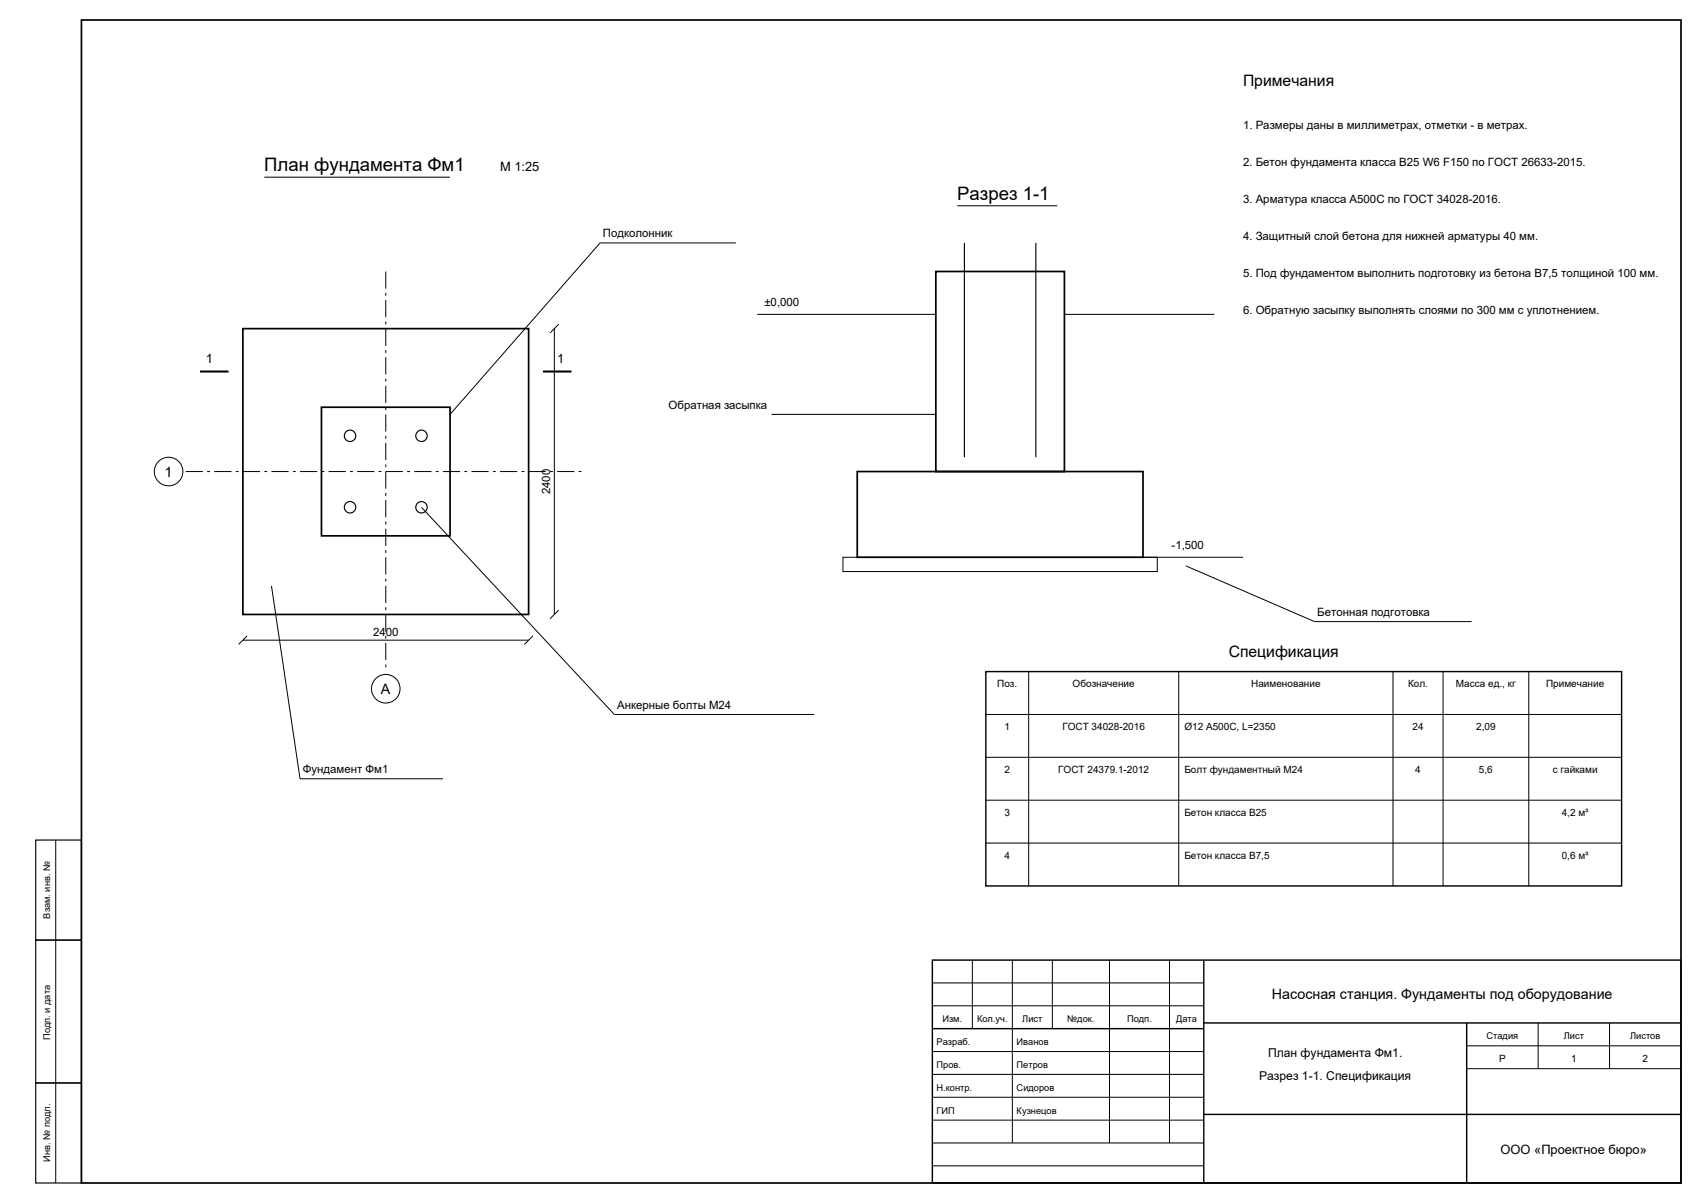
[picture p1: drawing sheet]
<svg xmlns="http://www.w3.org/2000/svg" width="420mm" height="297mm" viewBox="0 0 420 297" stroke-linecap="round" stroke-linejoin="round" font-family="sans-serif">
<defs><g id="words">
<g font-size="4.6">
<text x="65.3" y="42.3">План фундамента Фм1</text>
<text x="236.4" y="49.4">Разрез 1-1</text>
</g>
<g font-size="3.9">
<text x="306.9" y="21.2">Примечания</text>
<text x="303.4" y="162.3">Спецификация</text>
</g>
<g font-size="3.5">
<text x="40.6" y="117.7">1</text>
<text x="94.1" y="171.3">А</text>
<text x="314.1" y="246.6">Насосная станция. Фундаменты под оборудование</text>
</g>
<g font-size="3.2">
<text x="123.5" y="42.3">М 1:25</text>
<text x="50.8" y="89.6">1</text>
<text x="137.6" y="89.6">1</text>
<text x="370.5" y="285">ООО «Проектное бюро»</text>
</g>
<g font-size="3">
<text x="313.1" y="261">План фундамента Фм1.</text>
<text x="310.9" y="266.7">Разрез 1-1. Спецификация</text>
</g>
<g font-size="2.8">
<text x="306.9" y="31.8">1. Размеры даны в миллиметрах, отметки - в метрах.</text>
<text x="306.9" y="40.9">2. Бетон фундамента класса B25 W6 F150 по ГОСТ 26633-2015.</text>
<text x="306.9" y="50.1">3. Арматура класса А500С по ГОСТ 34028-2016.</text>
<text x="148.9" y="58.6">Подколонник</text>
<text x="306.9" y="59.3">4. Защитный слой бетона для нижней арматуры 40 мм.</text>
<text x="306.9" y="68.4">5. Под фундаментом выполнить подготовку из бетона B7,5 толщиной 100 мм.</text>
<text x="188.7" y="75.5">±0,000</text>
<text x="306.9" y="77.6">6. Обратную засыпку выполнять слоями по 300 мм с уплотнением.</text>
<text x="165.1" y="100.9">Обратная засыпка</text>
<text x="135.8" y="122.1" transform="rotate(-90 135.8 122.1)">2400</text>
<text x="289.3" y="135.5">-1,500</text>
<text x="325.3" y="152">Бетонная подготовка</text>
<text x="92.1" y="157">2400</text>
<text x="152.4" y="175">Анкерные болты М24</text>
<text x="74.8" y="190.9">Фундамент Фм1</text>
</g>
<g font-size="2.5">
<text x="246.2" y="169.7">Поз.</text>
<text x="264.8" y="169.7">Обозначение</text>
<text x="308.9" y="169.7">Наименование</text>
<text x="347.7" y="169.7">Кол.</text>
<text x="359.5" y="169.7">Масса ед., кг</text>
<text x="381.7" y="169.7">Примечание</text>
<text x="248" y="180.3">1</text>
<text x="262.3" y="180.3">ГОСТ 34028-2016</text>
<text x="292.5" y="180.3">Ø12 А500С, L=2350</text>
<text x="348.8" y="180.3">24</text>
<text x="364.5" y="180.3">2,09</text>
<text x="248" y="190.9">2</text>
<text x="261.3" y="190.9">ГОСТ 24379.1-2012</text>
<text x="292.5" y="190.9">Болт фундаментный М24</text>
<text x="349.4" y="190.9">4</text>
<text x="365.2" y="190.9">5,6</text>
<text x="383.4" y="190.9">с гайками</text>
<text x="248" y="201.4">3</text>
<text x="292.5" y="201.4">Бетон класса B25</text>
<text x="385.6" y="201.4">4,2 м³</text>
<text x="248" y="212">4</text>
<text x="292.5" y="212">Бетон класса B7,5</text>
<text x="385.6" y="212">0,6 м³</text>
<text x="370.1" y="262.1">Р</text>
<text x="387.9" y="262.1">1</text>
<text x="405.6" y="262.1">2</text>
</g>
<g font-size="2.3">
<text x="12.3" y="226.8" transform="rotate(-90 12.3 226.8)">Взам. инв. №</text>
<text x="12.3" y="256.8" transform="rotate(-90 12.3 256.8)">Подп. и дата</text>
<text x="232.7" y="252.4">Изм.</text>
<text x="241.2" y="252.4">Кол.уч.</text>
<text x="252.4" y="252.4">Лист</text>
<text x="263.5" y="252.4">№док.</text>
<text x="278.3" y="252.4">Подп.</text>
<text x="290.4" y="252.4">Дата</text>
<text x="367" y="256.4">Стадия</text>
<text x="386.1" y="256.4">Лист</text>
<text x="402.5" y="256.4">Листов</text>
<text x="231.3" y="258">Разраб.</text>
<text x="231.3" y="263.7">Пров.</text>
<text x="251" y="258">Иванов</text>
<text x="251" y="263.7">Петров</text>
<text x="231.3" y="269.3">Н.контр.</text>
<text x="251" y="269.3">Сидоров</text>
<text x="231.3" y="275">ГИП</text>
<text x="251" y="275">Кузнецов</text>
<text x="12.3" y="286.8" transform="rotate(-90 12.3 286.8)">Инв. № подл.</text>
</g>
</g></defs>
<path d="M20.1 4.9h395v287.2h-395zM231.1 67h31.7v49.4h-31.7zM60 81.1h70.5v70.6h-70.5zM79.4 100.5h31.7v31.8h-31.7zM211.7 116.4h70.5v21.2h-70.5z" fill="none" stroke="#000" stroke-width=".42"/>
<g fill="none" stroke="#000" stroke-width=".28">
<path d="M238.1 60v52.9M255.8 60v52.9M8.8 207.4h11.3v24.7h-11.3zM8.8 232.1h11.3v35.3h-11.3zM8.8 267.4h11.3v24.7h-11.3z"/>
<circle cx="86.4" cy="107.6" r="1.41"/>
<circle cx="104.1" cy="107.6" r="1.41"/>
<circle cx="86.4" cy="125.2" r="1.41"/>
<circle cx="104.1" cy="125.2" r="1.41"/>
</g>
<g fill="none" stroke="#000" stroke-width=".25">
<path d="M65.3 43.7h45.8M181.7 60h-33.5l-37.1 42.3M236.4 50.8h24.7M187 77.6h44.1M262.8 77.6h37.1M136.9 81.1v70.6M137.9 80.1l-2.1 2.1M190.5 102.3h40.6M104.1 125.2l47.6 51.2h49.4M208.1 137.6h77.7v3.5h-77.7zM282.2 137.6h24.7M292.8 139.7l31.8 13.8h38.8"/>
<path d="M60 158h70.5M61 157l-2.1 2.1M67 144.6l7.1 47.7h35.3M131.6 157l-2.1 2.1M137.9 150.6l-2.1 2.2M243.4 176.4h157M254 165.8v52.9M291 165.8v52.9M344 165.8v52.9M356.3 165.8v52.9M377.5 165.8v52.9M243.4 187h157"/>
<path d="M243.4 197.6h157M13.8 207.4v84.7M243.4 208.1h157M240.1 237v17M250 237v45.2M259.8 237v17M274 237v45.2M288.8 237v45.2M230.2 242.7h67M230.2 248.3h67M230.2 259.6h67M362.1 258.2h53"/>
<path d="M379.8 252.6v11.2M397.4 252.6v11.2M230.2 265.3h67M230.2 270.9h67M230.2 276.5h67M362.1 263.8h53M230.2 282.2h67M230.2 287.8h67"/>
<circle cx="41.6" cy="116.4" r="3.5"/>
<circle cx="95.2" cy="170" r="3.5"/>
</g>
<path d="M95.2 67v98.8M45.9 116.4h98.7" fill="none" stroke="#000" stroke-width=".25" stroke-dasharray="4.2 1.1 .7 1.1" stroke-linecap="butt"/>
<path d="M49.4 91.7h7M134.1 91.7h7" fill="none" stroke="#000" stroke-width=".49"/>
<path d="M243.4 165.8h157v52.9h-157zM230.2 237h184.9v55.1h-184.9zM297.2 237v55.1M230.2 254h67M297.2 252.6h117.9M362.1 252.6v39.5M297.2 275.1h117.9" fill="none" stroke="#000" stroke-width=".35"/>
<use href="#words"/>
</svg>
